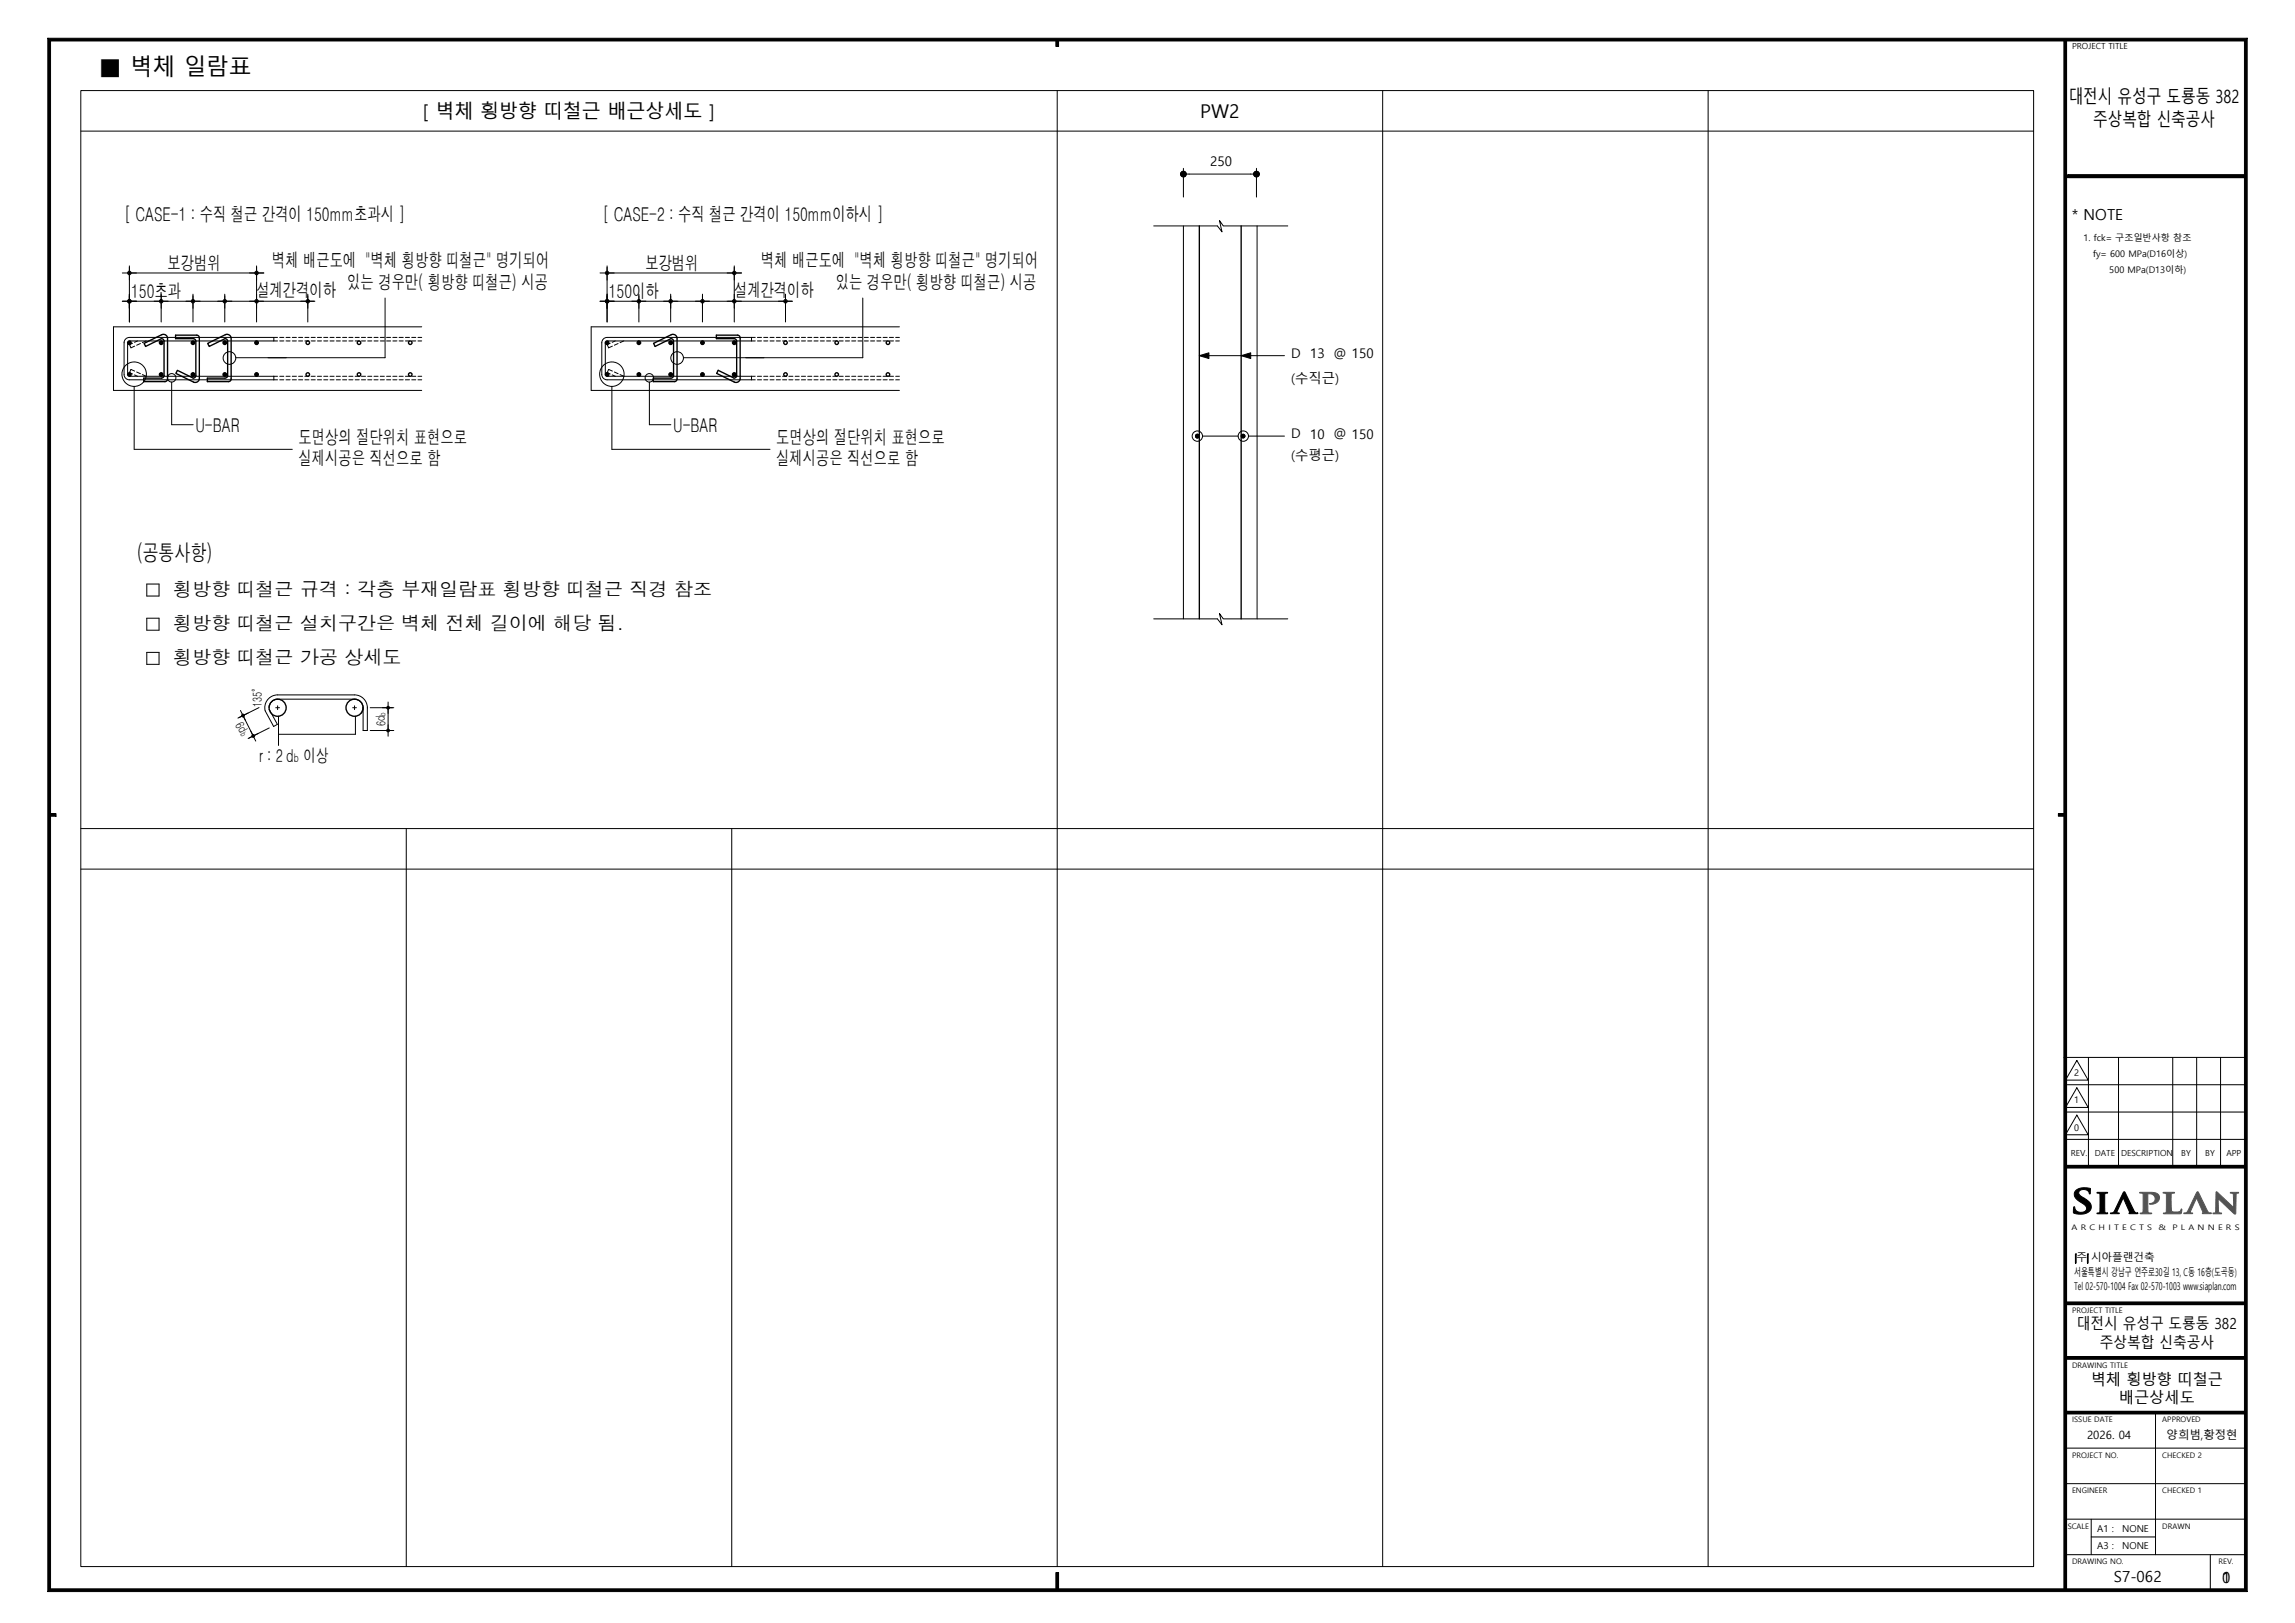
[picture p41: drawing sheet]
<svg xmlns="http://www.w3.org/2000/svg" width="420mm" height="297mm" viewBox="0 0 420 297" stroke-linecap="round" stroke-linejoin="round" font-family="sans-serif">
<defs><g id="words">
<g font-size="4.2">
<text x="18.1" y="13.8">■ 벽체 일람표</text>
<text x="25" y="102.6">(공통사항)</text>
</g>
<g font-size="3.5">
<text x="77.4" y="21.5">[ 벽체 횡방향 띠철근 배근상세도 ]</text>
<text x="219.6" y="21.5">PW2</text>
<text x="22.8" y="40.5">[ CASE-1 : 수직 철근 간격이 150mm초과시 ]</text>
<text x="110.3" y="40.5">[ CASE-2 : 수직 철근 간격이 150mm이하시 ]</text>
<text x="30.7" y="49.4">보강범위</text>
<text x="49.8" y="48.8">벽체 배근도에 &quot;벽체 횡방향 띠철근&quot; 명기되어</text>
<text x="63.6" y="53">있는 경우만( 횡방향 띠철근) 시공</text>
<text x="118.1" y="49.4">보강범위</text>
<text x="139.3" y="48.8">벽체 배근도에 &quot;벽체 횡방향 띠철근&quot; 명기되어</text>
<text x="152.9" y="53">있는 경우만( 횡방향 띠철근) 시공</text>
<text x="24" y="54.6">150초과</text>
<text x="46.9" y="54.3">설계간격이하</text>
<text x="111.4" y="54.6">150이하</text>
<text x="134.3" y="54.3">설계간격이하</text>
<text x="35.8" y="79">U-BAR</text>
<text x="54.6" y="81.3">도면상의 절단위치 표현으로</text>
<text x="123.2" y="79">U-BAR</text>
<text x="142.1" y="81.3">도면상의 절단위치 표현으로</text>
<text x="54.6" y="85.1">실제시공은 직선으로 함</text>
<text x="142.1" y="85.1">실제시공은 직선으로 함</text>
<text x="31.7" y="109.1">횡방향 띠철근 규격 : 각층 부재일람표 횡방향 띠철근 직경 참조</text>
<text x="31.7" y="115.3">횡방향 띠철근 설치구간은 벽체 전체 길이에 해당 됨.</text>
<text x="31.7" y="121.6">횡방향 띠철근 가공 상세도</text>
</g>
<g font-size="3.3">
<text x="378.6" y="18.8">대전시 유성구 도룡동 382</text>
<text x="383.1" y="23">주상복합 신축공사</text>
</g>
<text font-size="3.2" x="47.4" y="139.5">r : 2 d 이상</text>
<g font-size="2.8">
<text x="379.2" y="40.2">* NOTE</text>
<text x="380.1" y="243.3">대전시 유성구 도룡동 382</text>
<text x="384.3" y="246.8">주상복합 신축공사</text>
<text x="382.6" y="253.5">벽체 횡방향 띠철근</text>
<text x="387.8" y="256.7">배근상세도</text>
<text x="386.8" y="289.5">S7-062</text>
<text x="406.7" y="289.6">1</text>
<text x="406.7" y="289.6">0</text>
</g>
<g font-size="2.4">
<text x="221.5" y="30.4">250</text>
<text x="236.3" y="65.4">D</text>
<text x="239.8" y="65.5">13 @ 150</text>
<text x="236.3" y="70">(수직근)</text>
<text x="236.3" y="80.2">D</text>
<text x="239.8" y="80.3">10 @ 150</text>
<text x="236.3" y="84.1">(수평근)</text>
</g>
<g font-size="2.3">
<text x="47.9" y="129.4" transform="rotate(-90 47.9 129.4)">135°</text>
<text x="43" y="132.6" transform="rotate(62 43 132.6)">6d</text>
<text x="70.5" y="132.9" transform="rotate(-90 70.5 132.9)">6d</text>
</g>
<text font-size="2.2" x="53.8" y="139.4">b</text>
<g font-size="2.1">
<text x="381.9" y="263.4">2026. 04</text>
<text x="396.5" y="263.3">양희범,황정현</text>
</g>
<g font-size="1.9">
<text x="379.6" y="233.5">서울특별시 강남구 언주로30길 13, C동 16층(도곡동)</text>
<text x="380" y="230.8">주 시아플랜건축</text>
<text x="379.6" y="236">Tel 02-570-1004 Fax 02-570-1003 www.siaplan.com</text>
</g>
<g font-size="1.7">
<text x="381.3" y="44">1. fck= 구조일반사항 참조</text>
<text x="383.1" y="47">fy= 600 MPa(D16이상)</text>
<text x="386" y="50">500 MPa(D13이하)</text>
<text x="379.6" y="196.9">2</text>
<text x="379.6" y="201.9">1</text>
<text x="379.6" y="206.9">0</text>
<text x="383.8" y="280.3">A1 :</text>
<text x="388.4" y="280.3">NONE</text>
<text x="383.8" y="283.5">A3 :</text>
<text x="388.4" y="283.5">NONE</text>
</g>
<g font-size="1.5">
<text x="379.2" y="9">PROJECT TITLE</text>
<text x="70.5" y="131" transform="rotate(-90 70.5 131)">b</text>
<text x="43.9" y="134.3" transform="rotate(62 43.9 134.3)">b</text>
<text x="379" y="211.5">REV.</text>
<text x="383.3" y="211.6">DATE</text>
<text x="388.2" y="211.6">DESCRIPTION</text>
<text x="399.2" y="211.6">BY</text>
<text x="403.6" y="211.6">BY</text>
<text x="407.4" y="211.6">APP</text>
</g>
<g font-size="1.4">
<text x="379.1" y="225">A R C H I T E C T S</text>
<text x="395" y="225">&amp;</text>
<text x="397.6" y="225">P L A N N E R S</text>
<text x="379.2" y="240.3">PROJECT TITLE</text>
<text x="379.2" y="250.3">DRAWING TITLE</text>
<text x="379.2" y="260.2">ISSUE DATE</text>
<text x="395.7" y="260.2">APPROVED</text>
<text x="379.2" y="266.7">PROJECT NO.</text>
<text x="395.7" y="266.7">CHECKED 2</text>
<text x="379.2" y="273.3">ENGINEER</text>
<text x="395.7" y="273.3">CHECKED 1</text>
<text x="378.4" y="279.8">SCALE</text>
<text x="395.7" y="279.8">DRAWN</text>
<text x="379.2" y="286.3">DRAWING NO.</text>
<text x="406" y="286.3">REV.</text>
</g>
</g></defs>
<g fill="none" stroke="#000" stroke-width=".18">
<path d="M8.8 7h402.5l-.6 .5h-401.4zM8.8 7l.5 .5v283.3l-.5 .5zM193.2 7.3h.5v1.2h-.5zM377.7 7.3h.5v283.7h-.5zM411.3 7v284.3l-.6-.5v-283.3zM378 32h33v.5h-33zM9 148.9h1.3v.5h-1.3zM376.7 148.9h1.3v.5h-1.3zM377.7 193.5h33.1M378 198.5h33M380.1 194.1l2.1 3.6h-4.2zM380.1 199.1l2.1 3.6h-4.2z"/>
<path d="M382.2 193.5v20M387.7 193.5v20M397.6 193.5v20M402 193.5v20M406.4 193.5v20M378 213.3h33v.5h-33zM378 208.5h33M378 203.5h33M380.1 204.1l2.1 3.6h-4.2zM378 238.3h33v.5h-33zM379.8 229.5h.2v1.6h-.2zM382 229.5h.1v1.6h-.1z"/>
<path d="M378 258.3h33v.5h-33zM378 248.3h33v.5h-33zM394.5 258.5v26M378 265h33M378 278h33M378 271.5h33M8.8 291.3l.5-.5h401.4l.6 .5zM193.2 287.8h.5v3.2h-.5zM378 284.5h33M404.5 284.5v6.5"/>
</g>
<path d="M378.5 32h32.5v.5h-32.5z" fill="none" stroke="#000" stroke-width=".18"/>
<path d="M378.5 32h32.5v.5h-32.5z" fill="#000"/>
<g fill="#000">
<path d="M8.8 7h402.5l-.6 .5h-401.4zM193.2 7.3h.5v1.2h-.5zM377.7 7.3h.5v283.7h-.5zM411.3 7v284.3l-.6-.5v-283.3zM378 32h33v.5h-33zM9 148.9h1.3v.5h-1.3zM376.7 148.9h1.3v.5h-1.3zM378 213.3h33v.5h-33zM378 238.3h33v.5h-33zM379.8 229.5h.2v1.6h-.2zM382 229.5h.1v1.6h-.1zM378 258.3h33v.5h-33z"/>
<path d="M378 248.3h33v.5h-33zM8.8 7l.5 .5v283.3l-.5 .5zM193.2 287.8h.5v3.2h-.5zM8.8 291.3l.5-.5h401.4l.6 .5z"/>
</g>
<path d="M391.6 218.2h1.7a1.89 1.89 0 0 1 1.9 .7 1.39 1.39 0 0 1-1.8 1.4 .92 .92 0 0 0 1-1.1 .92 .92 0 0 0-1.3-.6v2.9a.46 .46 0 0 0 .2 .5 .46 .46 0 0 0 .5 0 .31 .31 0 0 1-.6 .1h-1a.31 .31 0 0 1-.5-.1h.1a.42 .42 0 0 0 .4-.2 .42 .42 0 0 0 0-.5v-2.4a.44 .44 0 0 0-.1-.5 .44 .44 0 0 0-.5-.1z" fill="none" stroke="#545454" stroke-width=".18"/>
<path d="M391.6 218.2h1.7a1.89 1.89 0 0 1 1.9 .7 1.39 1.39 0 0 1-1.8 1.4 .92 .92 0 0 0 1-1.1 .92 .92 0 0 0-1.3-.6v2.9a.46 .46 0 0 0 .2 .5 .46 .46 0 0 0 .5 0 .31 .31 0 0 1-.6 .1h-1a.31 .31 0 0 1-.5-.1h.1a.42 .42 0 0 0 .4-.2 .42 .42 0 0 0 0-.5v-2.4a.44 .44 0 0 0-.1-.5 .44 .44 0 0 0-.5-.1z" fill-rule="evenodd" fill="#545454"/>
<path d="M379.9 217.9a2.81 2.81 0 0 1 2.7-.3v.3a.35 .35 0 0 1-.2 .6 1.03 1.03 0 0 0-.9-.8 1.03 1.03 0 0 0-1.1 .6 2.48 2.48 0 0 0 1.2 1.1 1.53 1.53 0 0 1 1 2 2.59 2.59 0 0 1-3.2 .5l.2-1.1a1.2 1.2 0 0 0 1 1.1 1.2 1.2 0 0 0 1.3-.7 1.94 1.94 0 0 0-1.1-1.2 1.54 1.54 0 0 1-1.1-1.8zM383.8 218.2h1.4a.28 .28 0 0 1 .5 .1h-.1a.41 .41 0 0 0-.4 .2 .41 .41 0 0 0 0 .5v2.5a.52 .52 0 0 0 .5 .5l-1.5 .1a.28 .28 0 0 1-.4-.1h.1a.4 .4 0 0 0 .4-.2 .4 .4 0 0 0 0-.4v-2.5a.53 .53 0 0 0-.6-.6z" fill="none" stroke="#000" stroke-width=".18"/>
<g fill="#000">
<path d="M379.9 217.9a2.81 2.81 0 0 1 2.7-.3v.3a.35 .35 0 0 1-.2 .6 1.03 1.03 0 0 0-.9-.8 1.03 1.03 0 0 0-1.1 .6 2.48 2.48 0 0 0 1.2 1.1 1.53 1.53 0 0 1 1 2 2.59 2.59 0 0 1-3.2 .5l.2-1.1a1.2 1.2 0 0 0 1 1.1 1.2 1.2 0 0 0 1.3-.7 1.94 1.94 0 0 0-1.1-1.2 1.54 1.54 0 0 1-1.1-1.8z" fill-rule="evenodd"/>
<path d="M383.8 218.2h1.4a.28 .28 0 0 1 .5 .1h-.1a.41 .41 0 0 0-.4 .2 .41 .41 0 0 0 0 .5v2.5a.52 .52 0 0 0 .5 .5l-1.5 .1a.28 .28 0 0 1-.4-.1h.1a.4 .4 0 0 0 .4-.2 .4 .4 0 0 0 0-.4v-2.5a.53 .53 0 0 0-.6-.6z" fill-rule="evenodd"/>
</g>
<path d="M405.6 218.1l.2 .1 3 2.8-.1-1.9a.58 .58 0 0 0-.5-.8h1.5a.54 .54 0 0 0-.5 .8v2.9a.3 .3 0 0 1-.4 .1 .3 .3 0 0 1-.2-.2l-2.7-2.6 .1 1.9a.58 .58 0 0 0 .6 .8h-1.6a.52 .52 0 0 0 .5-.2 .52 .52 0 0 0 0-.5z" fill="none" stroke="#545454" stroke-width=".18"/>
<path d="M405.6 218.1l.2 .1 3 2.8-.1-1.9a.58 .58 0 0 0-.5-.8h1.5a.54 .54 0 0 0-.5 .8v2.9a.3 .3 0 0 1-.4 .1 .3 .3 0 0 1-.2-.2l-2.7-2.6 .1 1.9a.58 .58 0 0 0 .6 .8h-1.6a.52 .52 0 0 0 .5-.2 .52 .52 0 0 0 0-.5z" fill-rule="evenodd" fill="#545454"/>
<path d="M395.9 218.2h2v.1a.43 .43 0 0 0-.5 .1 .43 .43 0 0 0-.1 .5l.1 2.8a1.75 1.75 0 0 0 1.7-.2l.1-.2 .1 .1a.58 .58 0 0 1-.2 .6 .58 .58 0 0 1-.6 .1h-2.1a.29 .29 0 0 1-.5-.1h.1a.41 .41 0 0 0 .5-.2 .41 .41 0 0 0 0-.5v-2.4a.55 .55 0 0 0-.7-.6z" fill="none" stroke="#545454" stroke-width=".18"/>
<path d="M395.9 218.2h2v.1a.43 .43 0 0 0-.5 .1 .43 .43 0 0 0-.1 .5l.1 2.8a1.75 1.75 0 0 0 1.7-.2l.1-.2 .1 .1a.58 .58 0 0 1-.2 .6 .58 .58 0 0 1-.6 .1h-2.1a.29 .29 0 0 1-.5-.1h.1a.41 .41 0 0 0 .5-.2 .41 .41 0 0 0 0-.5v-2.4a.55 .55 0 0 0-.7-.6z" fill-rule="evenodd" fill="#545454"/>
<path d="M388.6 218.1h.2l.1 .2 1.5 3a.93 .93 0 0 0 .9 .7l-1.7 .1 .2-.2-1.2-2.7-1 2.2a.31 .31 0 0 0-.2 .5 .31 .31 0 0 0 .4 .1v.1l-1.6-.1a.93 .93 0 0 0 .9-.8z" fill="none" stroke="#000" stroke-width=".18"/>
<path d="M388.6 218.1h.2l.1 .2 1.5 3a.93 .93 0 0 0 .9 .7l-1.7 .1 .2-.2-1.2-2.7-1 2.2a.31 .31 0 0 0-.2 .5 .31 .31 0 0 0 .4 .1v.1l-1.6-.1a.93 .93 0 0 0 .9-.8z" fill-rule="evenodd" fill="#000"/>
<path d="M402.1 218.1h.1l.2 .2 1.4 3a.93 .93 0 0 0 .9 .7l-1.6 .1 .1-.2-1.2-2.7-1 2.2a.31 .31 0 0 0-.2 .5 .31 .31 0 0 0 .5 .1l-.1 .1-1.6-.1a.93 .93 0 0 0 1-.8z" fill="none" stroke="#545454" stroke-width=".18"/>
<path d="M402.1 218.1h.1l.2 .2 1.4 3a.93 .93 0 0 0 .9 .7l-1.6 .1 .1-.2-1.2-2.7-1 2.2a.31 .31 0 0 0-.2 .5 .31 .31 0 0 0 .5 .1l-.1 .1-1.6-.1a.93 .93 0 0 0 1-.8z" fill-rule="evenodd" fill="#545454"/>
<path d="M382.7 278v6.5M382.7 281.3h11.8" fill="none" stroke="#000" stroke-width=".18"/>
<!-- layer: TABLE-1 -->
<path d="M14.8 16.6h357.4v270.1h-357.4zM14.8 24h357.4M14.8 159h357.4M14.8 151.6h357.4" fill="none" stroke="#000" stroke-width=".18"/>
<path d="M193.5 16.6v270.1M253 16.6v270.1M312.6 16.6v270.1M74.4 151.6v135.1M133.9 151.6v135.1" fill="none" stroke="#000" stroke-width=".18"/>
<!-- layer: COM -->
<path d="M23.4 62.7v5.8M23.7 62.4h26.4v-.7h-26.4a.97 .97 0 0 0-1 1v5.8a.97 .97 0 0 0 1 1h26.4v-.6h-26.4M110.8 62.7v5.8M111.1 62.4h26.4v-.7h-26.4a.97 .97 0 0 0-1 1v5.8a.97 .97 0 0 0 1 1h26.4v-.6h-26.4M64.9 127.9a1.56 1.56 0 0 1 1.4 1 1.56 1.56 0 0 1-.3 1.7" fill="none" stroke="#000" stroke-width=".18"/>
<!-- layer: ARCH -->
<g fill="none" stroke="#000" stroke-width=".18">
<path d="M23.7 55.1h33.8M23.7 50h24.6M23.7 48.9v10M29.5 54.1v4.8M35.3 54.1v4.8M41.1 54.1v4.8M47 48.9v10M56.3 54.1v4.8M77.2 59.8h-56.4v11.6h56.4M111.1 55.1h33.8M111.1 50h24.6M111.1 48.9v10"/>
<path d="M116.9 54.1v4.8M122.7 54.1v4.8M128.6 54.1v4.8M134.4 48.9v10M143.8 54.1v4.8M164.6 59.8h-56.4v11.6h56.4M24.6 70.7v11.5h28.9M31.4 69.9v7.8h4M43.1 65.5h27.4M112 70.7v11.5h28.9M118.8 69.9v7.8h4M125.1 65.5h32.8"/>
<path d="M44.5 130.9l1.8 3.8M47.4 129.5l-3.7 1.8M49.3 133.2l-3.7 1.8M50.5 129.5h.7M50.8 129.2v.7M51 131.1v5.3M64.5 129.5h.7M64.9 129.2v.7M65 131.1v3.3h-14M67.7 129.5h4.2M67.7 133.7h4.2M71 129.5v4.2"/>
<circle cx="24.6" cy="68.5" r="2.24"/>
<circle cx="31.4" cy="69.1" r=".78"/>
<circle cx="42" cy="65.5" r="1.16"/>
<circle cx="112" cy="68.5" r="2.24"/>
<circle cx="118.8" cy="69.1" r=".78"/>
<circle cx="123.9" cy="65.5" r="1.16"/>
</g>
<!-- layer: AHID -->
<g fill="none" stroke="#000" stroke-width=".18">
<path d="M24.3 62.8l-.6 .3 .3 .5 .6-.3M24.6 68.6l.6 .3M24.6 67.9l-.6-.3-.3 .6 .6 .2M25 68.1l.7 .3M25.2 62.4l-.6 .2M25.7 62.9l-.7 .3M26.1 68.5l.6 .4M26.7 62.4l-.6 .3M50.1 69.5h.7M50.1 61.7h.7M50.1 68.9h.7M50.1 62.4h.7"/>
<path d="M51.2 69.5h.7M51.2 61.7h.7M51.2 68.9h.7M51.2 62.4h.7M52.3 69.5h.8M52.3 61.7h.8M52.3 68.9h.8M52.3 62.4h.8M53.5 69.5h.7M53.5 61.7h.7M53.5 68.9h.7M53.5 62.4h.7"/>
<path d="M54.6 69.5h.8M54.6 61.7h.8M54.6 68.9h.8M54.6 62.4h.8M55.8 69.5h.7M55.8 61.7h.7M55.8 68.9h.7M55.8 62.4h.7M56.9 69.5h.8M56.9 61.7h.8M56.9 68.9h.8M56.9 62.4h.8"/>
<path d="M58.1 69.5h.7M58.1 61.7h.7M58.1 68.9h.7M58.1 62.4h.7M59.2 69.5h.8M59.2 61.7h.8M59.2 68.9h.8M59.2 62.4h.8M60.4 69.5h.7M60.4 61.7h.7M60.4 68.9h.7M60.4 62.4h.7"/>
<path d="M61.5 69.5h.8M61.5 61.7h.8M61.5 68.9h.8M61.5 62.4h.8M62.7 69.5h.7M62.7 61.7h.7M62.7 68.9h.7M62.7 62.4h.7M63.8 69.5h.8M63.8 61.7h.8M63.8 68.9h.8M63.8 62.4h.8"/>
<path d="M65 69.5h.7M65 61.7h.7M65 68.9h.7M65 62.4h.7M66.1 69.5h.8M66.1 61.7h.8M66.1 68.9h.8M66.1 62.4h.8M67.3 69.5h.7M67.3 61.7h.7M67.3 68.9h.7M67.3 62.4h.7"/>
<path d="M68.4 69.5h.8M68.4 61.7h.8M68.4 68.9h.8M68.4 62.4h.8M69.6 69.5h.7M69.6 61.7h.7M69.6 68.9h.7M69.6 62.4h.7M70.7 69.5h.8M70.7 61.7h.8M70.7 68.9h.8M70.7 62.4h.8"/>
<path d="M71.9 69.5h.7M71.9 61.7h.7M71.9 68.9h.7M71.9 62.4h.7M73 69.5h.8M73 61.7h.8M73 68.9h.8M73 62.4h.8M74.2 69.5h.7M74.2 61.7h.7M74.2 68.9h.7M74.2 62.4h.7"/>
<path d="M75.3 69.5h.8M75.3 61.7h.8M75.3 68.9h.8M75.3 62.4h.8M76.5 69.5h.7M76.5 61.7h.7M76.5 68.9h.7M76.5 62.4h.7M111.7 62.8l-.6 .3 .3 .5 .7-.3M112 68.6l.6 .3M112.1 67.9l-.7-.3-.3 .6 .6 .2M112.4 68.1l.7 .3"/>
<path d="M112.6 62.4l-.6 .2M113.1 62.9l-.7 .3M113.5 68.5l.7 .4M114.2 62.4l-.7 .3M137.5 69.5h.7M137.5 61.7h.7M137.5 68.9h.7M137.5 62.4h.7M138.6 69.5h.8M138.6 61.7h.8M138.6 68.9h.8M138.6 62.4h.8"/>
<path d="M139.8 69.5h.7M139.8 61.7h.7M139.8 68.9h.7M139.8 62.4h.7M140.9 69.5h.8M140.9 61.7h.8M140.9 68.9h.8M140.9 62.4h.8M142.1 69.5h.7M142.1 61.7h.7M142.1 68.9h.7M142.1 62.4h.7"/>
<path d="M143.2 69.5h.8M143.2 61.7h.8M143.2 68.9h.8M143.2 62.4h.8M144.4 69.5h.7M144.4 61.7h.7M144.4 68.9h.7M144.4 62.4h.7M145.5 69.5h.8M145.5 61.7h.8M145.5 68.9h.8M145.5 62.4h.8"/>
<path d="M146.7 69.5h.7M146.7 61.7h.7M146.7 68.9h.7M146.7 62.4h.7M147.8 69.5h.8M147.8 61.7h.8M147.8 68.9h.8M147.8 62.4h.8M149 69.5h.7M149 61.7h.7M149 68.9h.7M149 62.4h.7"/>
<path d="M150.1 69.5h.8M150.1 61.7h.8M150.1 68.9h.8M150.1 62.4h.8M151.3 69.5h.7M151.3 61.7h.7M151.3 68.9h.7M151.3 62.4h.7M152.4 69.5h.8M152.4 61.7h.8M152.4 68.9h.8M152.4 62.4h.8"/>
<path d="M153.6 69.5h.7M153.6 61.7h.7M153.6 68.9h.7M153.6 62.4h.7M154.7 69.5h.8M154.7 61.7h.8M154.7 68.9h.8M154.7 62.4h.8M155.9 69.5h.7M155.9 61.7h.7M155.9 68.9h.7M155.9 62.4h.7"/>
<path d="M157 69.5h.8M157 61.7h.8M157 68.9h.8M157 62.4h.8M158.2 69.5h.7M158.2 61.7h.7M158.2 68.9h.7M158.2 62.4h.7M159.3 69.5h.8M159.3 61.7h.8M159.3 68.9h.8M159.3 62.4h.8"/>
<path d="M160.5 69.5h.7M160.5 61.7h.7M160.5 68.9h.7M160.5 62.4h.7M161.6 69.5h.8M161.6 61.7h.8M161.6 68.9h.8M161.6 62.4h.8M162.8 69.5h.7M162.8 61.7h.7M162.8 68.9h.7M162.8 62.4h.7"/>
<path d="M163.9 69.5h.7M163.9 61.7h.7M163.9 68.9h.7M163.9 62.4h.7"/>
</g>
<!-- layer: COMN -->
<g fill="none" stroke="#000" stroke-width=".25">
<circle cx="23.7" cy="62.7" r=".2"/>
<circle cx="23.7" cy="68.5" r=".2"/>
<circle cx="23.7" cy="68.5" r=".32"/>
<circle cx="23.7" cy="62.7" r=".32"/>
<circle cx="23.7" cy="62.7" r=".07"/>
<circle cx="23.7" cy="68.5" r=".07"/>
<circle cx="29.5" cy="62.7" r=".2"/>
<circle cx="29.5" cy="68.5" r=".2"/>
<circle cx="29.5" cy="68.5" r=".32"/>
<circle cx="29.5" cy="62.7" r=".32"/>
<circle cx="29.5" cy="62.7" r=".07"/>
<circle cx="29.5" cy="68.5" r=".07"/>
<circle cx="35.3" cy="62.7" r=".2"/>
<circle cx="35.3" cy="68.5" r=".2"/>
<circle cx="35.3" cy="62.7" r=".32"/>
<circle cx="35.3" cy="68.5" r=".32"/>
<circle cx="35.3" cy="62.7" r=".07"/>
<circle cx="35.3" cy="68.5" r=".07"/>
<circle cx="41.1" cy="62.7" r=".2"/>
<circle cx="41.1" cy="68.5" r=".2"/>
<circle cx="41.1" cy="68.5" r=".32"/>
<circle cx="41.1" cy="62.7" r=".32"/>
<circle cx="41.1" cy="62.7" r=".07"/>
<circle cx="41.1" cy="68.5" r=".07"/>
<circle cx="47" cy="62.7" r=".2"/>
<circle cx="47" cy="68.5" r=".2"/>
<circle cx="47" cy="68.5" r=".32"/>
<circle cx="47" cy="62.7" r=".32"/>
<circle cx="47" cy="62.7" r=".07"/>
<circle cx="47" cy="68.5" r=".07"/>
<circle cx="56.3" cy="68.5" r=".32"/>
<circle cx="56.3" cy="62.7" r=".32"/>
<circle cx="65.7" cy="62.7" r=".32"/>
<circle cx="65.7" cy="68.5" r=".32"/>
<circle cx="75.1" cy="62.7" r=".32"/>
<circle cx="75.1" cy="68.5" r=".32"/>
<circle cx="111.1" cy="62.7" r=".2"/>
<circle cx="111.1" cy="68.5" r=".2"/>
<circle cx="111.1" cy="68.5" r=".32"/>
<circle cx="111.1" cy="62.7" r=".32"/>
<circle cx="111.1" cy="62.7" r=".07"/>
<circle cx="111.1" cy="68.5" r=".07"/>
<circle cx="116.9" cy="62.7" r=".2"/>
<circle cx="116.9" cy="68.5" r=".2"/>
<circle cx="116.9" cy="68.5" r=".32"/>
<circle cx="116.9" cy="62.7" r=".32"/>
<circle cx="116.9" cy="62.7" r=".07"/>
<circle cx="116.9" cy="68.5" r=".07"/>
<circle cx="122.7" cy="62.7" r=".2"/>
<circle cx="122.7" cy="68.5" r=".2"/>
<circle cx="122.7" cy="62.7" r=".32"/>
<circle cx="122.7" cy="68.5" r=".32"/>
<circle cx="122.7" cy="62.7" r=".07"/>
<circle cx="122.7" cy="68.5" r=".07"/>
<circle cx="128.6" cy="62.7" r=".2"/>
<circle cx="128.6" cy="68.5" r=".2"/>
<circle cx="128.6" cy="62.7" r=".07"/>
<circle cx="128.6" cy="68.5" r=".32"/>
<circle cx="128.6" cy="62.7" r=".32"/>
<circle cx="128.6" cy="68.5" r=".07"/>
<circle cx="134.4" cy="62.7" r=".2"/>
<circle cx="134.4" cy="68.5" r=".2"/>
<circle cx="134.4" cy="62.7" r=".07"/>
<circle cx="134.4" cy="68.5" r=".07"/>
<circle cx="134.4" cy="68.5" r=".32"/>
<circle cx="134.4" cy="62.7" r=".32"/>
<circle cx="143.8" cy="62.7" r=".32"/>
<circle cx="143.8" cy="68.5" r=".32"/>
<circle cx="153.1" cy="62.7" r=".32"/>
<circle cx="153.1" cy="68.5" r=".32"/>
<circle cx="162.5" cy="62.7" r=".32"/>
<circle cx="162.5" cy="68.5" r=".32"/>
</g>
<!-- layer: 0 -->
<g fill="none" stroke="#000" stroke-width=".18">
<path d="M216 31.9h.6l-.5 .1zM216.1 31.7l.5 .2h-.6zM216.1 32l.5-.1-.5 .3zM216.1 31.5l.2-.1 .3 .5zM216.1 31.5l.5 .4-.5-.2zM216.1 32.2l.5-.3-.3 .4zM216.3 31.4h.1l.2 .5zM216.4 31.4l.2-.1v.6zM216.6 31.9l.5-.2v.2zM216.6 31.9l.4-.4 .1 .2zM216.6 31.3l.1 .1-.1 .5zM216.6 31.9l-.2 .5-.1-.1z"/>
<path d="M216.6 31.9v.5h-.2zM216.6 31.9l.1 .5h-.1zM216.6 31.9l.3 .4-.2 .1zM216.6 31.9l.4 .3-.1 .1zM216.6 31.9l.5 .1-.1 .2zM216.6 30.8v5.3M216.7 31.4h.2l-.3 .5zM216.9 31.4l.1 .1-.4 .4zM217.1 31.9h12.3M229.4 31.9h.5l-.5 .1zM229.4 32l.5-.1-.4 .3zM229.5 32.2l.4-.3-.3 .4z"/>
<path d="M229.5 31.5l.4 .4-.5-.2zM229.6 31.4h.2l.1 .5zM229.6 31.4l.3 .5-.4-.4zM229.8 31.4l.1-.1v.6zM229.9 31.9l-.1 .5-.2-.1zM229.9 31.9v.5h-.1zM229.9 31.9l.2 .5h-.2zM229.9 31.9l.3 .4-.1 .1zM229.9 31.9l.5 .3-.2 .1zM229.9 31.9l.5 .1v.2zM229.9 31.9h.6l-.1 .1zM229.9 31.9l.5-.2 .1 .2z"/>
<path d="M229.9 31.9l.5-.4v.2zM229.9 31.3l.2 .1-.2 .5zM229.9 30.8v5.3M230.1 31.4h.1l-.3 .5zM230.2 31.4l.2 .1-.5 .4zM22.4 50h2.6M22.4 55.1h2.6M23.7 48.7v2.5M23.7 53.8v2.6M28.2 55.1h2.6M29.5 53.8v2.6M34 55.1h2.6"/>
<path d="M35.3 53.8v2.6M39.8 55.1h2.6M41.1 53.8v2.6M45.7 50h2.5M45.7 55.1h2.5M47 48.7v2.5M47 53.8v2.6M55 55.1h2.6M56.3 53.8v2.6M70.5 54.5v11M109.8 50h2.6M109.8 55.1h2.6"/>
<path d="M111.1 48.7v2.5M111.1 53.8v2.6M115.6 55.1h2.6M116.9 53.8v2.6M121.4 55.1h2.6M122.7 53.8v2.6M127.3 55.1h2.5M128.6 53.8v2.6M133.1 50h2.6M133.1 55.1h2.6M134.4 48.7v2.5M134.4 53.8v2.6"/>
<path d="M142.5 55.1h2.5M143.8 53.8v2.6M157.9 54.5v11M216.6 41.3v72M230.1 41.3v72M219.5 65.1l1.7-.5v1zM219.5 65.1h15.6M220.1 79.8h6.5M227.1 65.1l1.8-.5v1zM228.5 79.8h6.6M26.9 106.9h2.2v2.2h-2.2zM26.9 113.1h2.2v2.2h-2.2z"/>
<path d="M26.9 119.4h2.2v2.2h-2.2zM44 130l.9 1.9M45.4 130.5l-1.9 .9M45.9 133.7l.9 1.9M47.3 134.2l-1.9 .9M50.8 127.9h14.1M50.8 127.9a1.56 1.56 0 0 0-1.6 1.6M66.4 129.5v4.2h.8v-4.2a2.35 2.35 0 0 0-2.3-2.3h-14.1a2.34 2.34 0 0 0-2.3 2.9l1.6 2.8 .7-.3-1.5-2.8M70 129.5h2.1M70 133.7h2.1M71 128.5v2.1M71 132.6v2.1"/>
<circle cx="23.7" cy="55.1" r=".16"/>
<circle cx="23.7" cy="50" r=".32"/>
<circle cx="23.7" cy="55.1" r=".32"/>
<circle cx="23.7" cy="50" r=".16"/>
<circle cx="29.5" cy="55.1" r=".16"/>
<circle cx="29.5" cy="55.1" r=".32"/>
<circle cx="35.3" cy="55.1" r=".16"/>
<circle cx="35.3" cy="55.1" r=".32"/>
<circle cx="41.1" cy="55.1" r=".16"/>
<circle cx="41.1" cy="55.1" r=".32"/>
<circle cx="47" cy="55.1" r=".16"/>
<circle cx="47" cy="50" r=".32"/>
<circle cx="47" cy="55.1" r=".32"/>
<circle cx="47" cy="50" r=".16"/>
<circle cx="56.3" cy="55.1" r=".16"/>
<circle cx="56.3" cy="55.1" r=".32"/>
<circle cx="111.1" cy="55.1" r=".16"/>
<circle cx="111.1" cy="50" r=".32"/>
<circle cx="111.1" cy="55.1" r=".32"/>
<circle cx="111.1" cy="50" r=".16"/>
<circle cx="116.9" cy="55.1" r=".16"/>
<circle cx="116.9" cy="55.1" r=".32"/>
<circle cx="122.7" cy="55.1" r=".16"/>
<circle cx="122.7" cy="55.1" r=".32"/>
<circle cx="128.6" cy="55.1" r=".32"/>
<circle cx="128.6" cy="55.1" r=".16"/>
<circle cx="134.4" cy="55.1" r=".16"/>
<circle cx="134.4" cy="50" r=".16"/>
<circle cx="134.4" cy="50" r=".32"/>
<circle cx="134.4" cy="55.1" r=".32"/>
<circle cx="143.8" cy="55.1" r=".16"/>
<circle cx="143.8" cy="55.1" r=".32"/>
<circle cx="219.1" cy="79.8" r=".95"/>
<circle cx="219.1" cy="79.8" r=".34"/>
<circle cx="227.5" cy="79.8" r=".34"/>
<circle cx="227.5" cy="79.8" r=".95"/>
<circle cx="44.5" cy="130.9" r=".13"/>
<circle cx="44.5" cy="130.9" r=".26"/>
<circle cx="46.3" cy="134.7" r=".26"/>
<circle cx="46.3" cy="134.7" r=".13"/>
<circle cx="71" cy="129.5" r=".13"/>
<circle cx="71" cy="133.7" r=".13"/>
<circle cx="71" cy="129.5" r=".26"/>
<circle cx="71" cy="133.7" r=".26"/>
</g>
<!-- layer: CO -->
<g fill="none" stroke="#000" stroke-width=".25">
<path d="M26.4 62.8l3.3-1.6a.76 .76 0 0 1 1 .6v7.6l-.3 .4h-.2h-3.9v-.6h3.2l.5-.2v-6.8l-.5-.2-2.9 1.4zM32.1 61.3h3.9l.4 .3 .1 7.8a.76 .76 0 0 1-1.1 .5l-3.2-1.6 .3-.5 2.9 1.4 .4-.2v-6.8l-.4-.2h-3.3zM38 62.8l3.3-1.6a.76 .76 0 0 1 1 .6v7.6l-.1 .2-.4 .2h-3.9v-.6h3.3l.4-.2v-6.8l-.4-.2-2.9 1.4zM119.6 62.8l3.3-1.6a.76 .76 0 0 1 1 .6v7.6l-.2 .4h-.3h-3.8v-.6h3.2l.4-.2v-6.8l-.4-.2-2.9 1.4zM134.4 69.9a.76 .76 0 0 0 1.1-.5l-.1-7.8-.4-.3h-3.9v.7h3.2l.4 .2v6.8l-.4 .2-2.9-1.4-.2 .5 3.2 1.6"/>
<circle cx="50.8" cy="129.5" r="1.56"/>
<circle cx="64.9" cy="129.5" r="1.56"/>
</g>
<!-- layer: 0 -->
<g fill="#000">
<circle cx="219.1" cy="79.8" r=".34"/>
<circle cx="227.5" cy="79.8" r=".34"/>
</g>
<!-- layer: S-TEXT-S-SYM -->
<path d="M211.1 41.3h11.7l.8 1.1-.4-2 .7 .9h11.8M211.1 113.3h11.7l.8 1-.4-2 .7 1h11.8" fill="none" stroke="#000" stroke-width=".18"/>
<!-- layer: 0 -->
<path d="M219.5 41.3v72M227.1 41.3v72" fill="none" stroke="#000" stroke-width=".25"/>
<g fill="#000">
<path d="M216.6 31.9l.5-.2v.2zM216.6 31.9l.4-.4 .1 .2zM216.9 31.4l.1 .1-.4 .4zM216.7 31.4h.2l-.3 .5zM216.6 31.3l.1 .1-.1 .5zM216.4 31.4l.2-.1v.6zM216.3 31.4h.1l.2 .5zM216.1 31.5l.2-.1 .3 .5zM216.1 31.5l.5 .4-.5-.2zM216.1 31.7l.5 .2h-.6zM216 31.9h.6l-.5 .1zM216.1 32l.5-.1-.5 .3z"/>
<path d="M216.1 32.2l.5-.3-.3 .4zM216.6 31.9l-.2 .5-.1-.1zM216.6 31.9v.5h-.2zM216.6 31.9l.1 .5h-.1zM216.6 31.9l.3 .4-.2 .1zM216.6 31.9l.4 .3-.1 .1zM216.6 31.9l.5 .1-.1 .2zM216.6 31.9h.5v.1zM229.4 31.9h.5l-.5 .1zM229.4 32l.5-.1-.4 .3zM229.5 32.2l.4-.3-.3 .4zM229.9 31.9l-.1 .5-.2-.1z"/>
<path d="M229.9 31.9v.5h-.1zM229.9 31.9l.2 .5h-.2zM229.9 31.9l.3 .4-.1 .1zM229.9 31.9l.5 .3-.2 .1zM229.9 31.9l.5 .1v.2zM229.9 31.9h.6l-.1 .1zM229.9 31.9l.5-.2 .1 .2zM229.9 31.9l.5-.4v.2zM230.2 31.4l.2 .1-.5 .4zM230.1 31.4h.1l-.3 .5zM229.9 31.3l.2 .1-.2 .5zM229.8 31.4l.1-.1v.6z"/>
<path d="M229.6 31.4h.2l.1 .5zM229.6 31.4l.3 .5-.4-.4zM229.5 31.5l.4 .4-.5-.2zM229.4 31.7l.5 .2h-.5zM219.5 65.1l1.7-.5v1zM227.1 65.1l1.8-.5v1z"/>
</g>
<use href="#words"/>
</svg>
